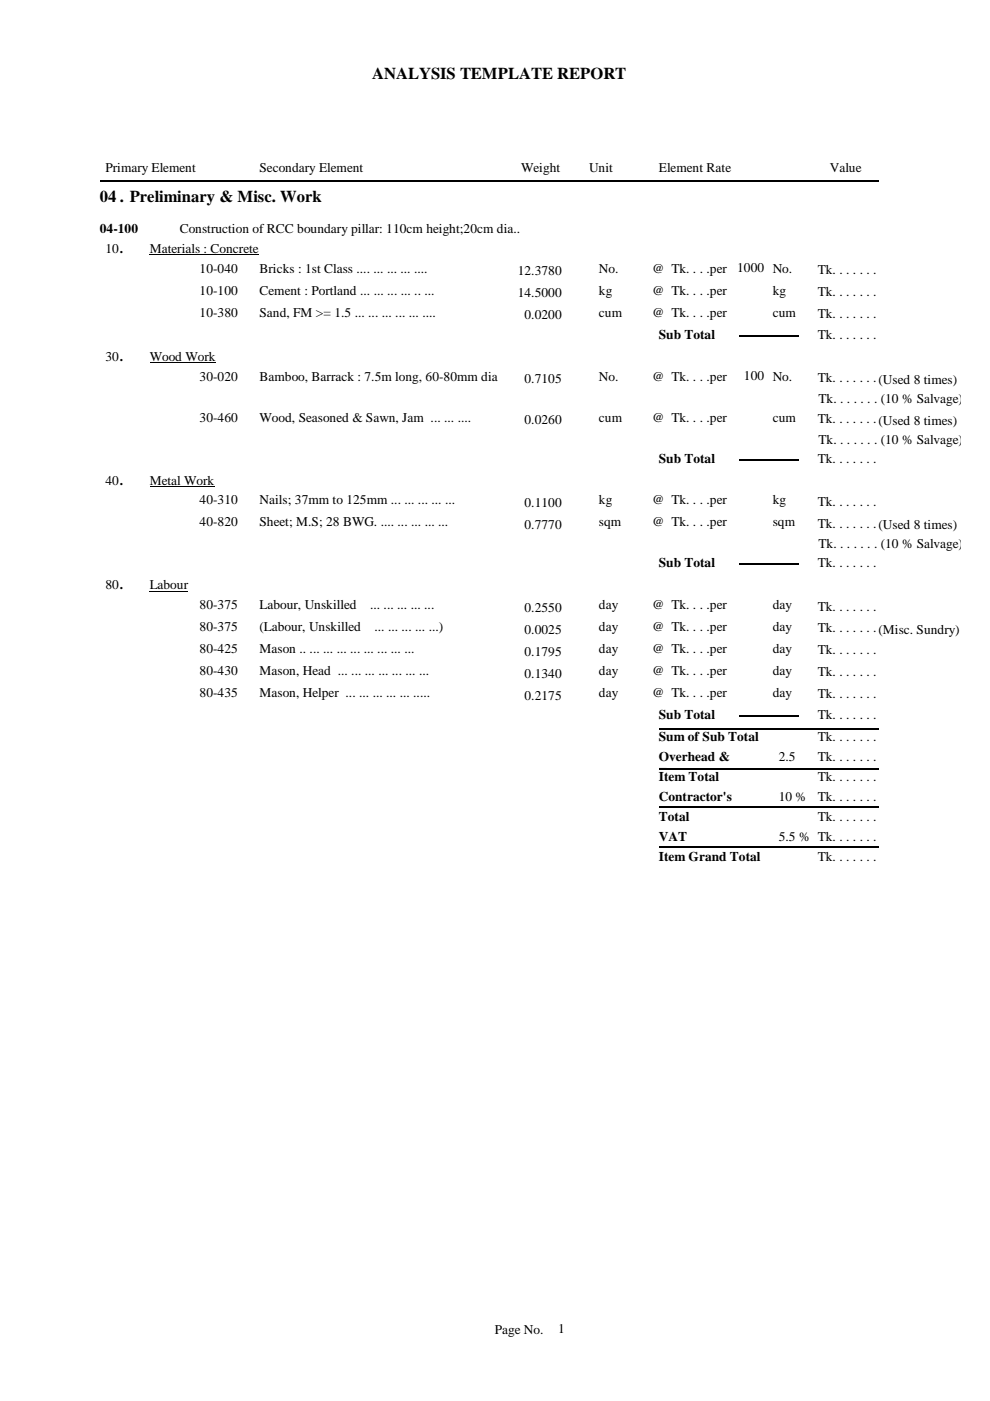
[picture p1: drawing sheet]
<svg xmlns="http://www.w3.org/2000/svg" width="210mm" height="297mm" viewBox="0 0 210 297" stroke-linecap="round" stroke-linejoin="round" font-family="sans-serif">
<defs><g id="words">
<g font-size="3.5">
<text x="78.9" y="16.7">ANALYSIS TEMPLATE REPORT</text>
<text x="21.2" y="42.8">04 . Preliminary &amp; Misc. Work</text>
</g>
<g font-size="2.8">
<text x="22.4" y="36.6">Primary Element</text>
<text x="55" y="36.6">Secondary Element</text>
<text x="110.5" y="36.6">Weight</text>
<text x="124.9" y="36.6">Unit</text>
<text x="139.7" y="36.6">Element Rate</text>
<text x="175.9" y="36.6">Value</text>
<text x="21.2" y="49.5">04-100</text>
<text x="22.4" y="53.6">10.</text>
<text x="31.7" y="53.6">Materials : Concrete</text>
<text x="38.1" y="49.5">Construction of RCC boundary pillar: 110cm height;20cm dia..</text>
<text x="42.3" y="57.9">10-040</text>
<text x="55" y="57.9">Bricks : 1st Class .... ... ... ... ....</text>
<text x="109.8" y="58.4">12.3780</text>
<text x="127" y="57.9">No.</text>
<text x="138.3" y="57.9">@ Tk. . . .per</text>
<text x="156.3" y="57.7">1000 No.</text>
<text x="173.4" y="58.1">Tk. . . . . . .</text>
<text x="42.3" y="62.5">10-100</text>
<text x="55" y="62.5">Cement : Portland ... ... ... ... .. ...</text>
<text x="109.8" y="63">14.5000</text>
<text x="127" y="62.5">kg</text>
<text x="138.3" y="62.5">@ Tk. . . .per</text>
<text x="163.8" y="62.5">kg</text>
<text x="173.4" y="62.8">Tk. . . . . . .</text>
<text x="42.3" y="67.2">10-380</text>
<text x="55" y="67.2">Sand, FM &gt;= 1.5 ... ... ... ... ... ....</text>
<text x="111.2" y="67.7">0.0200</text>
<text x="127" y="67.2">cum</text>
<text x="138.3" y="67.2">@ Tk. . . .per</text>
<text x="139.7" y="71.8">Sub Total</text>
<text x="163.8" y="67.2">cum</text>
<text x="173.4" y="67.4">Tk. . . . . . .</text>
<text x="173.4" y="71.8">Tk. . . . . . .</text>
<text x="22.4" y="76.5">30.</text>
<text x="31.7" y="76.5">Wood Work</text>
<text x="42.3" y="80.7">30-020</text>
<text x="55" y="80.7">Bamboo, Barrack : 7.5m long, 60-80mm dia</text>
<text x="111.2" y="81.2">0.7105</text>
<text x="127" y="80.7">No.</text>
<text x="138.3" y="80.7">@ Tk. . . .per</text>
<text x="157.7" y="80.6">100 No.</text>
<text x="173.4" y="81">Tk. . . . . . .(Used 8 times)</text>
<text x="42.3" y="89.4">30-460</text>
<text x="55" y="89.4">Wood, Seasoned &amp; Sawn, Jam ... ... ....</text>
<text x="111.2" y="89.9">0.0260</text>
<text x="127" y="89.4">cum</text>
<text x="138.3" y="89.4">@ Tk. . . .per</text>
<text x="163.8" y="89.4">cum</text>
<text x="173.4" y="89.6">Tk. . . . . . .(Used 8 times)</text>
<text x="173.6" y="85.4">Tk. . . . . . . (10 % Salvage)</text>
<text x="173.6" y="94.1">Tk. . . . . . . (10 % Salvage)</text>
<text x="139.7" y="98.1">Sub Total</text>
<text x="173.4" y="98.1">Tk. . . . . . .</text>
<text x="22.4" y="102.7">40.</text>
<text x="31.7" y="102.7">Metal Work</text>
<text x="42.3" y="107">40-310</text>
<text x="55" y="107">Nails; 37mm to 125mm ... ... ... ... ...</text>
<text x="111.2" y="107.5">0.1100</text>
<text x="127" y="107">kg</text>
<text x="138.3" y="107">@ Tk. . . .per</text>
<text x="163.8" y="107">kg</text>
<text x="173.4" y="107.2">Tk. . . . . . .</text>
<text x="42.3" y="111.6">40-820</text>
<text x="55" y="111.6">Sheet; M.S; 28 BWG. .... ... ... ... ...</text>
<text x="111.2" y="112.1">0.7770</text>
<text x="127" y="111.6">sqm</text>
<text x="138.3" y="111.6">@ Tk. . . .per</text>
<text x="163.8" y="111.6">sqm</text>
<text x="173.4" y="111.9">Tk. . . . . . .(Used 8 times)</text>
<text x="173.6" y="116.3">Tk. . . . . . . (10 % Salvage)</text>
<text x="22.4" y="125">80.</text>
<text x="31.7" y="125">Labour</text>
<text x="139.7" y="120.3">Sub Total</text>
<text x="173.4" y="120.3">Tk. . . . . . .</text>
<text x="42.3" y="129.2">80-375</text>
<text x="55" y="129.2">Labour, Unskilled</text>
<text x="78.5" y="129.2">... ... ... ... ...</text>
<text x="111.2" y="129.7">0.2550</text>
<text x="127" y="129.2">day</text>
<text x="138.3" y="129.2">@ Tk. . . .per</text>
<text x="163.8" y="129.2">day</text>
<text x="173.4" y="129.4">Tk. . . . . . .</text>
<text x="42.3" y="133.8">80-375</text>
<text x="55" y="133.8">(Labour, Unskilled</text>
<text x="79.4" y="133.8">... ... ... ... ...)</text>
<text x="111.2" y="134.4">0.0025</text>
<text x="127" y="133.8">day</text>
<text x="138.3" y="133.8">@ Tk. . . .per</text>
<text x="163.8" y="133.8">day</text>
<text x="173.4" y="134.1">Tk. . . . . . .(Misc. Sundry)</text>
<text x="42.3" y="138.5">80-425</text>
<text x="42.3" y="143.2">80-430</text>
<text x="55" y="138.5">Mason .. ... ... ... ... ... ... ... ...</text>
<text x="55" y="143.2">Mason, Head ... ... ... ... ... ... ...</text>
<text x="111.2" y="139">0.1795</text>
<text x="111.2" y="143.7">0.1340</text>
<text x="127" y="138.5">day</text>
<text x="127" y="143.2">day</text>
<text x="138.3" y="138.5">@ Tk. . . .per</text>
<text x="138.3" y="143.2">@ Tk. . . .per</text>
<text x="163.8" y="138.5">day</text>
<text x="163.8" y="143.2">day</text>
<text x="173.4" y="138.8">Tk. . . . . . .</text>
<text x="173.4" y="143.4">Tk. . . . . . .</text>
<text x="42.3" y="147.8">80-435</text>
<text x="55" y="147.8">Mason, Helper ... ... ... ... ... .....</text>
<text x="111.2" y="148.3">0.2175</text>
<text x="127" y="147.8">day</text>
<text x="138.3" y="147.8">@ Tk. . . .per</text>
<text x="163.8" y="147.8">day</text>
<text x="173.4" y="148.1">Tk. . . . . . .</text>
<text x="139.7" y="152.5">Sub Total</text>
<text x="173.4" y="152.5">Tk. . . . . . .</text>
<text x="139.7" y="157.1">Sum of Sub Total</text>
<text x="139.7" y="161.4">Overhead &amp;</text>
<text x="165.1" y="161.4">2.5</text>
<text x="173.4" y="161.4">Tk. . . . . . .</text>
<text x="173.4" y="157.1">Tk. . . . . . .</text>
<text x="139.7" y="164.7">Estt.</text>
<text x="139.7" y="165.6">Item Total</text>
<text x="165.1" y="164.7">%</text>
<text x="173.4" y="165.6">Tk. . . . . . .</text>
<text x="139.7" y="169.8">Contractor's</text>
<text x="139.7" y="173.2">Profit</text>
<text x="165.1" y="169.8">10 %</text>
<text x="173.4" y="169.8">Tk. . . . . . .</text>
<text x="139.7" y="174.1">Total</text>
<text x="139.7" y="178.3">VAT</text>
<text x="165.1" y="178.3">5.5 % Tk. . . . . . .</text>
<text x="173.4" y="174.1">Tk. . . . . . .</text>
<text x="139.7" y="182.5">Item Grand Total</text>
<text x="173.4" y="182.5">Tk. . . . . . .</text>
<text x="104.9" y="282.7">Page No.</text>
<text x="118.3" y="282.6">1</text>
</g>
</g></defs>
<path d="M21.2 38.3h165.1M156.6 71.2h12.7M156.6 97.4h12.7M156.6 119.7h12.7M139.7 154.6h46.6M156.6 151.8h12.7M139.7 179.5h46.6M139.7 171.1h46.6M139.7 163.1h46.6" fill="none" stroke="#000" stroke-width=".34"/>
<path d="M31.7 54h23.2M31.7 76.8h14M31.7 103.1h13.8M31.7 125.3h8.2" fill="none" stroke="#000" stroke-width=".21"/>
<use href="#words"/>
</svg>
